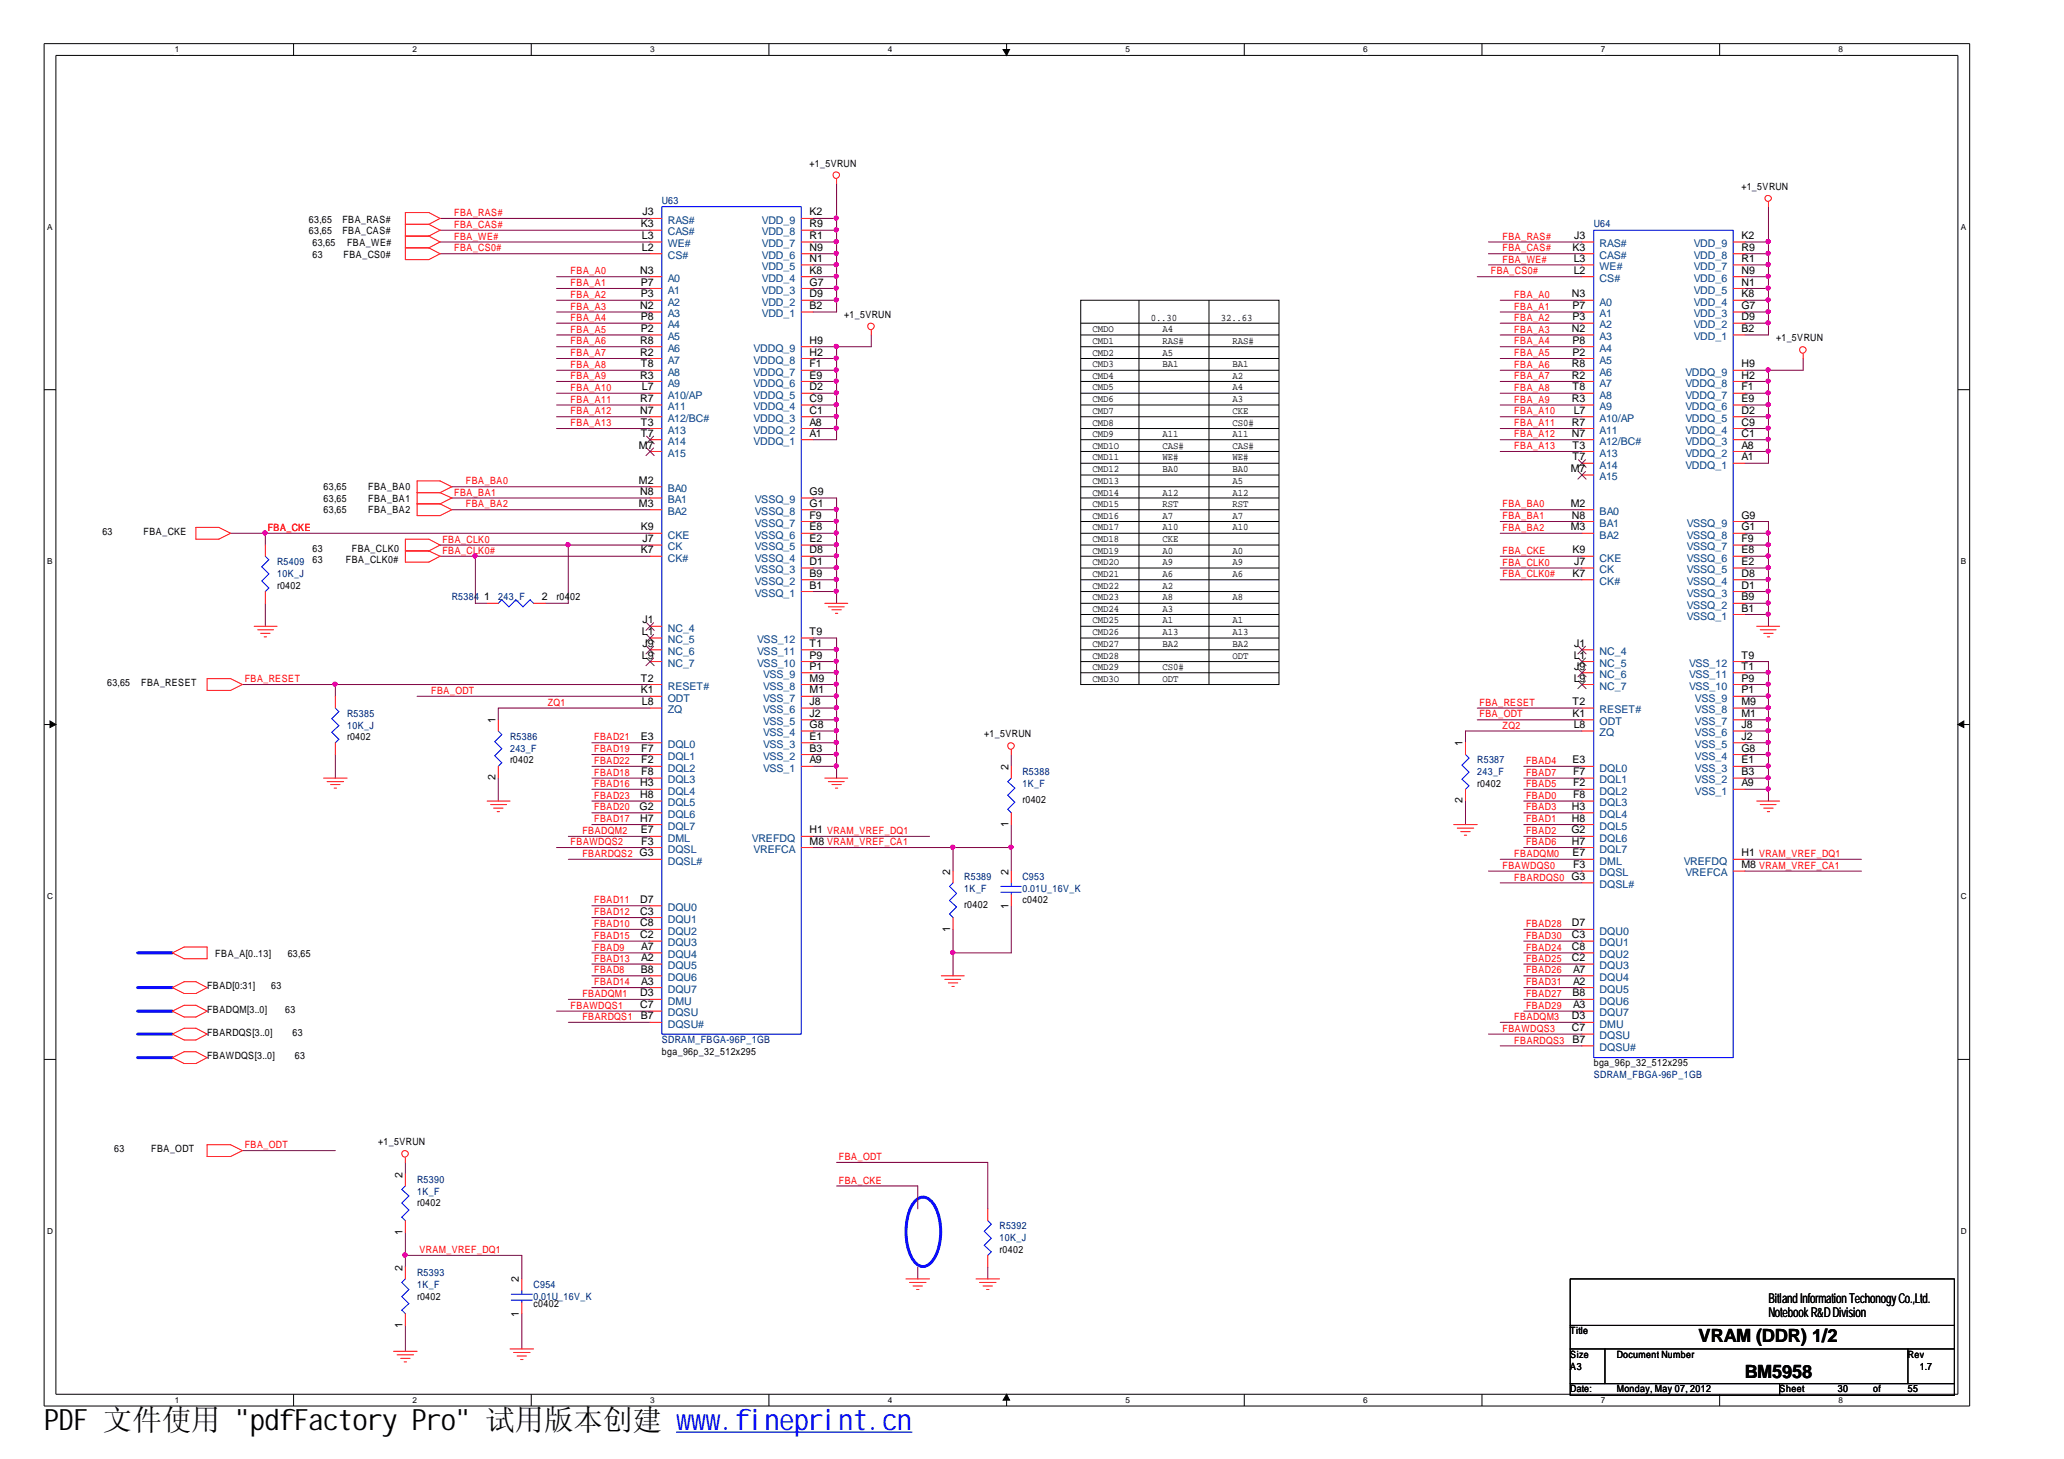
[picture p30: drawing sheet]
<svg xmlns="http://www.w3.org/2000/svg" width="297mm" height="210mm" viewBox="0 0 297 210" stroke-linecap="round" stroke-linejoin="round" font-family="sans-serif">
<defs><g id="words">
<text font-size="4.2" x="6.3" y="205.7">PDF 文件使用 &quot;pdfFactory Pro&quot; 试用版本创建 ww</text>
<text font-size="4.2" fill="#00f" x="99.5" y="205.7">w.fineprint.cn</text>
<g font-size="2.6">
<text x="244.4" y="193.1">VRAM (DDR) 1/2</text>
<text x="251.1" y="198.2">BM5958</text>
</g>
<g font-size="1.9">
<text x="254.5" y="187.5">BitlllandInformatiiionTechonogyCo.,Ltd.</text>
<text x="254.5" y="189.4">NotebookR&amp;DDivision</text>
<text x="254.5" y="187.5">BitandInformatonTechonogyCo.,Ltd.</text>
</g>
<g font-size="1.5">
<text x="92.2" y="32.7">K3</text>
<text x="92.4" y="34.4">L3</text>
<text x="92.5" y="31">J3</text>
<text x="116.5" y="34.4">R1</text>
<text x="116.5" y="32.7">R9</text>
<text x="116.5" y="31">K2</text>
<text x="226.6" y="34.4">J3</text>
<text x="250.6" y="34.4">K2</text>
<text x="92.1" y="39.4">N3</text>
<text x="92.2" y="41.1">P7</text>
<text x="92.4" y="36.1">L2</text>
<text x="116.5" y="41.1">G7</text>
<text x="116.5" y="39.4">K8</text>
<text x="116.5" y="37.7">N1</text>
<text x="116.5" y="36.1">N9</text>
<text x="226.3" y="36.1">K3</text>
<text x="226.5" y="39.4">L2</text>
<text x="226.5" y="37.7">L3</text>
<text x="250.6" y="41.1">N1</text>
<text x="250.6" y="39.4">N9</text>
<text x="250.6" y="37.7">R1</text>
<text x="250.6" y="36.1">R9</text>
<text x="92.1" y="44.5">N2</text>
<text x="92.2" y="42.8">P3</text>
<text x="92.2" y="46.1">P8</text>
<text x="92.2" y="47.8">P2</text>
<text x="116.5" y="44.5">B2</text>
<text x="116.5" y="42.8">D9</text>
<text x="226.2" y="42.8">N3</text>
<text x="226.2" y="47.8">N2</text>
<text x="226.3" y="44.5">P7</text>
<text x="226.3" y="46.1">P3</text>
<text x="250.6" y="47.8">B2</text>
<text x="250.6" y="46.1">D9</text>
<text x="250.6" y="44.5">G7</text>
<text x="250.6" y="42.8">K8</text>
<text x="92.1" y="49.5">R8</text>
<text x="92.1" y="51.2">R2</text>
<text x="92.2" y="52.8">T8</text>
<text x="116.5" y="52.8">F1</text>
<text x="116.5" y="51.2">H2</text>
<text x="116.5" y="49.5">H9</text>
<text x="226.2" y="52.8">R8</text>
<text x="226.3" y="49.5">P8</text>
<text x="226.3" y="51.2">P2</text>
<text x="250.6" y="52.8">H9</text>
<text x="92.1" y="54.5">R3</text>
<text x="92.1" y="57.8">R7</text>
<text x="92.1" y="59.5">N7</text>
<text x="92.4" y="56.1">L7</text>
<text x="116.5" y="59.5">C1</text>
<text x="116.5" y="57.8">C9</text>
<text x="116.5" y="56.1">D2</text>
<text x="116.5" y="54.5">E9</text>
<text x="226.2" y="54.5">R2</text>
<text x="226.2" y="57.8">R3</text>
<text x="226.3" y="56.1">T8</text>
<text x="226.5" y="59.5">L7</text>
<text x="250.6" y="59.5">D2</text>
<text x="250.6" y="57.8">E9</text>
<text x="250.6" y="56.1">F1</text>
<text x="250.6" y="54.5">H2</text>
<text x="91.9" y="64.5">M7</text>
<text x="92.2" y="61.2">T3</text>
<text x="92.2" y="62.8">T7</text>
<text x="116.5" y="62.8">A1</text>
<text x="116.5" y="61.2">A8</text>
<text x="226.2" y="61.2">R7</text>
<text x="226.2" y="62.8">N7</text>
<text x="226.3" y="64.5">T3</text>
<text x="250.6" y="64.5">A8</text>
<text x="250.6" y="62.8">C1</text>
<text x="250.6" y="61.2">C9</text>
<text x="91.9" y="69.6">M2</text>
<text x="92.1" y="71.2">N8</text>
<text x="116.5" y="71.2">G9</text>
<text x="226.1" y="67.9">M7</text>
<text x="226.3" y="66.2">T7</text>
<text x="250.6" y="66.2">A1</text>
<text x="91.9" y="72.9">M3</text>
<text x="92.2" y="76.3">K9</text>
<text x="92.5" y="78">J7</text>
<text x="116.5" y="78">E2</text>
<text x="116.5" y="76.3">E8</text>
<text x="116.5" y="74.6">F9</text>
<text x="116.5" y="72.9">G1</text>
<text x="226.1" y="72.9">M2</text>
<text x="226.1" y="76.3">M3</text>
<text x="226.2" y="74.6">N8</text>
<text x="250.6" y="78">F9</text>
<text x="250.6" y="76.3">G1</text>
<text x="250.6" y="74.6">G9</text>
<text x="92.2" y="79.6">K7</text>
<text x="116.5" y="83">B9</text>
<text x="116.5" y="81.3">D1</text>
<text x="116.5" y="79.6">D8</text>
<text x="226.3" y="83">K7</text>
<text x="226.3" y="79.6">K9</text>
<text x="226.6" y="81.3">J7</text>
<text x="250.6" y="83">D8</text>
<text x="250.6" y="81.3">E2</text>
<text x="250.6" y="79.6">E8</text>
<text x="69.7" y="86.4">1</text>
<text x="78" y="86.4">2</text>
<text x="92.5" y="89.7">J1</text>
<text x="116.5" y="84.7">B1</text>
<text x="250.6" y="88">B1</text>
<text x="250.6" y="86.4">B9</text>
<text x="250.6" y="84.7">D1</text>
<text x="92.4" y="91.4">L1</text>
<text x="92.4" y="94.8">L9</text>
<text x="92.5" y="93.1">J9</text>
<text x="116.5" y="94.8">P9</text>
<text x="116.5" y="93.1">T1</text>
<text x="116.5" y="91.4">T9</text>
<text x="226.5" y="94.8">L1</text>
<text x="226.6" y="93.1">J1</text>
<text x="250.6" y="94.8">T9</text>
<text x="92.2" y="99.8">K1</text>
<text x="92.2" y="98.1">T2</text>
<text x="92.4" y="101.4">L8</text>
<text x="116.5" y="101.4">J8</text>
<text x="116.5" y="99.8">M1</text>
<text x="116.5" y="98.1">M9</text>
<text x="116.5" y="96.4">P1</text>
<text x="226.3" y="101.4">T2</text>
<text x="226.5" y="98.1">L9</text>
<text x="226.6" y="96.4">J9</text>
<text x="250.6" y="98.1">P9</text>
<text x="250.6" y="96.4">T1</text>
<text x="250.6" y="101.4">M9</text>
<text x="250.6" y="99.8">P1</text>
<text x="71.3" y="104" transform="rotate(-90 71.3 104)">1</text>
<text x="92.2" y="106.4">E3</text>
<text x="116.5" y="106.4">E1</text>
<text x="116.5" y="104.7">G8</text>
<text x="116.5" y="103.1">J2</text>
<text x="210.5" y="107.4" transform="rotate(-90 210.5 107.4)">1</text>
<text x="226.3" y="103.1">K1</text>
<text x="226.5" y="104.7">L8</text>
<text x="250.6" y="106.4">J2</text>
<text x="250.6" y="104.7">J8</text>
<text x="250.6" y="103.1">M1</text>
<text x="71.3" y="112.3" transform="rotate(-90 71.3 112.3)">2</text>
<text x="92.1" y="113.1">H3</text>
<text x="92.3" y="108.1">F7</text>
<text x="92.3" y="109.8">F2</text>
<text x="92.3" y="111.5">F8</text>
<text x="116.5" y="109.8">A9</text>
<text x="116.5" y="108.1">B3</text>
<text x="145.1" y="110.8" transform="rotate(-90 145.1 110.8)">2</text>
<text x="226.3" y="109.8">E3</text>
<text x="226.4" y="111.5">F7</text>
<text x="226.4" y="113.1">F2</text>
<text x="250.6" y="113.1">A9</text>
<text x="250.6" y="111.5">B3</text>
<text x="250.6" y="109.8">E1</text>
<text x="250.6" y="108.1">G8</text>
<text x="92" y="116.5">G2</text>
<text x="92.1" y="114.8">H8</text>
<text x="92.1" y="118.2">H7</text>
<text x="92.2" y="119.9">E7</text>
<text x="116.5" y="119.9">H1 VRAM_VREF_DQ1</text>
<text x="145.1" y="119" transform="rotate(-90 145.1 119)">1</text>
<text x="210.5" y="115.6" transform="rotate(-90 210.5 115.6)">2</text>
<text x="226.1" y="119.9">G2</text>
<text x="226.2" y="116.5">H3</text>
<text x="226.2" y="118.2">H8</text>
<text x="226.4" y="114.8">F8</text>
<text x="92.3" y="121.5">F3</text>
<text x="116.5" y="121.5">M8 VRAM_VREF_CA1</text>
<text x="136.7" y="125.8" transform="rotate(-90 136.7 125.8)">2</text>
<text x="145.1" y="125.8" transform="rotate(-90 145.1 125.8)">2</text>
<text x="226.2" y="121.5">H7</text>
<text x="226.3" y="123.2">E7</text>
<text x="226.4" y="124.9">F3</text>
<text x="250.6" y="124.9">M8 VRAM_VREF_CA1</text>
<text x="250.6" y="123.2">H1 VRAM_VREF_DQ1</text>
<text x="92.1" y="129.9">D7</text>
<text x="92.1" y="131.6">C3</text>
<text x="145.1" y="130.7" transform="rotate(-90 145.1 130.7)">1</text>
<text x="92.1" y="133.3">C8</text>
<text x="92.1" y="135">C2</text>
<text x="92.3" y="136.7">A7</text>
<text x="136.7" y="134" transform="rotate(-90 136.7 134)">1</text>
<text x="226.2" y="133.3">D7</text>
<text x="226.2" y="135">C3</text>
<text x="226.2" y="136.7">C8</text>
<text x="92.1" y="143.4">D3</text>
<text x="92.2" y="140">B8</text>
<text x="92.3" y="138.3">A2</text>
<text x="92.3" y="141.7">A3</text>
<text x="226.2" y="138.3">C2</text>
<text x="226.3" y="143.4">B8</text>
<text x="226.4" y="140">A7</text>
<text x="226.4" y="141.7">A2</text>
<text x="92.1" y="145">C7</text>
<text x="92.2" y="146.7">B7</text>
<text x="226.2" y="148.4">C7</text>
<text x="226.2" y="146.7">D3</text>
<text x="226.4" y="145">A3</text>
<text x="226.3" y="150">B7</text>
<text x="57.9" y="169.4" transform="rotate(-90 57.9 169.4)">2</text>
<text x="57.9" y="177.6" transform="rotate(-90 57.9 177.6)">1</text>
<text x="57.9" y="182.8" transform="rotate(-90 57.9 182.8)">2</text>
<text x="74.7" y="184.5" transform="rotate(-90 74.7 184.5)">2</text>
<text x="57.9" y="191" transform="rotate(-90 57.9 191)">1</text>
<text x="74.7" y="189.4" transform="rotate(-90 74.7 189.4)">1</text>
</g>
<g font-size="1.5" fill="#004080">
<text x="96.1" y="33.9">CAS#</text>
<text x="96.1" y="32.2">RAS#</text>
<text x="96.1" y="35.6">WE#</text>
<text x="109.6" y="35.6">VDD_7</text>
<text x="109.6" y="33.9">VDD_8</text>
<text x="109.6" y="32.2">VDD_9</text>
<text x="230.2" y="35.6">RAS#</text>
<text x="243.8" y="35.6">VDD_9</text>
<text x="96.1" y="40.6">A0</text>
<text x="96.1" y="37.3">CS#</text>
<text x="109.6" y="40.6">VDD_4</text>
<text x="109.6" y="38.9">VDD_5</text>
<text x="109.6" y="37.3">VDD_6</text>
<text x="230.2" y="40.6">CS#</text>
<text x="230.2" y="37.3">CAS#</text>
<text x="230.2" y="38.9">WE#</text>
<text x="243.8" y="40.6">VDD_6</text>
<text x="243.8" y="38.9">VDD_7</text>
<text x="243.8" y="37.3">VDD_8</text>
<text x="96.1" y="42.3">A1</text>
<text x="96.1" y="44">A2</text>
<text x="96.1" y="45.6">A3</text>
<text x="96.1" y="47.3">A4</text>
<text x="109.6" y="45.6">VDD_1</text>
<text x="109.6" y="44">VDD_2</text>
<text x="109.6" y="42.3">VDD_3</text>
<text x="230.2" y="44">A0</text>
<text x="230.2" y="45.6">A1</text>
<text x="230.2" y="47.3">A2</text>
<text x="243.8" y="47.3">VDD_2</text>
<text x="243.8" y="45.6">VDD_3</text>
<text x="243.8" y="44">VDD_4</text>
<text x="243.8" y="42.3">VDD_5</text>
<text x="96.1" y="49">A5</text>
<text x="96.1" y="50.6">A6</text>
<text x="96.1" y="52.3">A7</text>
<text x="108.5" y="52.3">VDDQ_8</text>
<text x="108.5" y="50.6">VDDQ_9</text>
<text x="230.2" y="49">A3</text>
<text x="230.2" y="50.6">A4</text>
<text x="230.2" y="52.3">A5</text>
<text x="243.8" y="49">VDD_1</text>
<text x="96.1" y="54">A8</text>
<text x="96.1" y="55.6">A9</text>
<text x="96.1" y="57.3">A10/AP</text>
<text x="96.1" y="59">A11</text>
<text x="108.5" y="59">VDDQ_4</text>
<text x="108.5" y="57.3">VDDQ_5</text>
<text x="108.5" y="55.6">VDDQ_6</text>
<text x="108.5" y="54">VDDQ_7</text>
<text x="230.2" y="54">A6</text>
<text x="230.2" y="55.6">A7</text>
<text x="230.2" y="57.3">A8</text>
<text x="230.2" y="59">A9</text>
<text x="242.6" y="59">VDDQ_6</text>
<text x="242.6" y="57.3">VDDQ_7</text>
<text x="242.6" y="55.6">VDDQ_8</text>
<text x="242.6" y="54">VDDQ_9</text>
<text x="96.1" y="60.7">A12/BC#</text>
<text x="96.1" y="62.4">A13</text>
<text x="96.1" y="64">A14</text>
<text x="96.1" y="65.7">A15</text>
<text x="108.5" y="64">VDDQ_1</text>
<text x="108.5" y="62.4">VDDQ_2</text>
<text x="108.5" y="60.7">VDDQ_3</text>
<text x="230.2" y="60.7">A10/AP</text>
<text x="230.2" y="62.4">A11</text>
<text x="230.2" y="64">A12/BC#</text>
<text x="230.2" y="65.7">A13</text>
<text x="242.6" y="65.7">VDDQ_2</text>
<text x="242.6" y="64">VDDQ_3</text>
<text x="242.6" y="62.4">VDDQ_4</text>
<text x="242.6" y="60.7">VDDQ_5</text>
<text x="96.1" y="70.8">BA0</text>
<text x="230.2" y="67.4">A14</text>
<text x="230.2" y="69.1">A15</text>
<text x="242.6" y="67.4">VDDQ_1</text>
<text x="96.1" y="72.4">BA1</text>
<text x="96.1" y="74.1">BA2</text>
<text x="96.1" y="77.5">CKE</text>
<text x="108.6" y="77.5">VSSQ_6</text>
<text x="108.6" y="75.8">VSSQ_7</text>
<text x="108.6" y="74.1">VSSQ_8</text>
<text x="108.6" y="72.4">VSSQ_9</text>
<text x="230.2" y="74.1">BA0</text>
<text x="230.2" y="75.8">BA1</text>
<text x="230.2" y="77.5">BA2</text>
<text x="242.7" y="77.5">VSSQ_8</text>
<text x="242.7" y="75.8">VSSQ_9</text>
<text x="96.1" y="79.2">CK</text>
<text x="96.1" y="80.8">CK#</text>
<text x="108.6" y="82.5">VSSQ_3</text>
<text x="108.6" y="80.8">VSSQ_4</text>
<text x="108.6" y="79.2">VSSQ_5</text>
<text x="230.2" y="82.5">CK</text>
<text x="230.2" y="80.8">CKE</text>
<text x="242.7" y="82.5">VSSQ_5</text>
<text x="242.7" y="80.8">VSSQ_6</text>
<text x="242.7" y="79.2">VSSQ_7</text>
<text x="108.6" y="85.9">VSSQ_1</text>
<text x="108.6" y="84.2">VSSQ_2</text>
<text x="230.2" y="84.2">CK#</text>
<text x="242.7" y="89.2">VSSQ_1</text>
<text x="242.7" y="87.6">VSSQ_2</text>
<text x="242.7" y="85.9">VSSQ_3</text>
<text x="242.7" y="84.2">VSSQ_4</text>
<text x="96.1" y="90.9">NC_4</text>
<text x="96.1" y="92.6">NC_5</text>
<text x="96.1" y="94.2">NC_6</text>
<text x="96.1" y="95.9">NC_7</text>
<text x="109" y="95.9">VSS_10</text>
<text x="109" y="94.2">VSS_11</text>
<text x="109" y="92.6">VSS_12</text>
<text x="230.2" y="94.2">NC_4</text>
<text x="230.2" y="95.9">NC_5</text>
<text x="243.1" y="95.9">VSS_12</text>
<text x="96.1" y="100.9">ODT</text>
<text x="96.1" y="99.2">RESET#</text>
<text x="109.8" y="100.9">VSS_7</text>
<text x="109.8" y="99.2">VSS_8</text>
<text x="109.8" y="97.6">VSS_9</text>
<text x="230.2" y="97.6">NC_6</text>
<text x="230.2" y="99.2">NC_7</text>
<text x="243.1" y="99.2">VSS_10</text>
<text x="243.1" y="97.6">VSS_11</text>
<text x="243.9" y="100.9">VSS_9</text>
<text x="96.1" y="107.6">DQL0</text>
<text x="96.1" y="102.6">ZQ</text>
<text x="109.8" y="107.6">VSS_3</text>
<text x="109.8" y="105.9">VSS_4</text>
<text x="109.8" y="104.3">VSS_5</text>
<text x="109.8" y="102.6">VSS_6</text>
<text x="230.2" y="104.3">ODT</text>
<text x="230.2" y="102.6">RESET#</text>
<text x="230.2" y="105.9">ZQ</text>
<text x="243.9" y="107.6">VSS_5</text>
<text x="243.9" y="105.9">VSS_6</text>
<text x="243.9" y="104.3">VSS_7</text>
<text x="243.9" y="102.6">VSS_8</text>
<text x="96.1" y="109.3">DQL1</text>
<text x="96.1" y="111">DQL2</text>
<text x="96.1" y="112.7">DQL3</text>
<text x="109.8" y="111">VSS_1</text>
<text x="109.8" y="109.3">VSS_2</text>
<text x="230.2" y="111">DQL0</text>
<text x="230.2" y="112.7">DQL1</text>
<text x="243.9" y="112.7">VSS_2</text>
<text x="243.9" y="111">VSS_3</text>
<text x="243.9" y="109.3">VSS_4</text>
<text x="96.1" y="114.3">DQL4</text>
<text x="96.1" y="116">DQL5</text>
<text x="96.1" y="117.7">DQL6</text>
<text x="96.1" y="119.4">DQL7</text>
<text x="230.2" y="114.3">DQL2</text>
<text x="230.2" y="116">DQL3</text>
<text x="230.2" y="117.7">DQL4</text>
<text x="230.2" y="119.4">DQL5</text>
<text x="243.9" y="114.3">VSS_1</text>
<text x="96.1" y="122.7">DQSL</text>
<text x="96.1" y="124.4">DQSL#</text>
<text x="96.1" y="121.1">DML</text>
<text x="108.2" y="121.1">VREFDQ</text>
<text x="108.5" y="122.7">VREFCA</text>
<text x="230.2" y="121.1">DQL6</text>
<text x="230.2" y="122.7">DQL7</text>
<text x="230.2" y="124.4">DML</text>
<text x="242.3" y="124.4">VREFDQ</text>
<text x="96.1" y="131.1">DQU0</text>
<text x="230.2" y="126.1">DQSL</text>
<text x="230.2" y="127.8">DQSL#</text>
<text x="242.6" y="126.1">VREFCA</text>
<text x="96.1" y="132.8">DQU1</text>
<text x="96.1" y="134.5">DQU2</text>
<text x="96.1" y="136.2">DQU3</text>
<text x="96.1" y="137.9">DQU4</text>
<text x="230.2" y="134.5">DQU0</text>
<text x="230.2" y="136.2">DQU1</text>
<text x="230.2" y="137.9">DQU2</text>
<text x="96.1" y="139.5">DQU5</text>
<text x="96.1" y="141.2">DQU6</text>
<text x="96.1" y="142.8">DQU7</text>
<text x="230.2" y="139.5">DQU3</text>
<text x="230.2" y="141.2">DQU4</text>
<text x="230.2" y="142.8">DQU5</text>
<text x="96.1" y="146.2">DQSU</text>
<text x="96.1" y="147.8">DQSU#</text>
<text x="96.1" y="144.5">DMU</text>
<text x="230.2" y="144.5">DQU6</text>
<text x="230.2" y="146.2">DQU7</text>
<text x="230.2" y="149.5">DQSU</text>
<text x="230.2" y="147.8">DMU</text>
<text x="230.2" y="151.2">DQSU#</text>
</g>
<g font-size="1.4">
<text x="116.5" y="24">+1_5VRUN</text>
<text x="250.6" y="27.4">+1_5VRUN</text>
<text x="44.4" y="33.7">63,65</text>
<text x="44.4" y="32">63,65</text>
<text x="45" y="35.4">63,65</text>
<text x="49.3" y="33.7">FBA_CAS#</text>
<text x="49.3" y="32">FBA_RAS#</text>
<text x="50" y="35.4">FBA_WE#</text>
<text x="45" y="37.1">63</text>
<text x="49.4" y="37.1">FBA_CS0#</text>
<text x="121.5" y="45.8">+1_5VRUN</text>
<text x="157.2" y="47.8">CMDO</text>
<text x="165.6" y="46.2">0..30</text>
<text x="167.3" y="47.8">A4</text>
<text x="175.7" y="46.2">32..63</text>
<text x="157.2" y="49.5">CMD1</text>
<text x="157.2" y="51.2">CMD2</text>
<text x="157.2" y="52.8">CMD3</text>
<text x="167.3" y="49.5">RAS#</text>
<text x="167.3" y="51.2">A5</text>
<text x="167.3" y="52.8">BA1</text>
<text x="177.4" y="49.5">RAS#</text>
<text x="177.4" y="52.8">BA1</text>
<text x="255.6" y="49.1">+1_5VRUN</text>
<text x="157.2" y="54.5">CMD4</text>
<text x="157.2" y="56.1">CMD5</text>
<text x="157.2" y="57.8">CMD6</text>
<text x="157.2" y="59.5">CMD7</text>
<text x="177.4" y="56.1">A4</text>
<text x="177.4" y="57.8">A3</text>
<text x="177.4" y="59.5">CKE</text>
<text x="177.4" y="54.5">A2</text>
<text x="157.2" y="61.2">CMD8</text>
<text x="157.2" y="62.9">CMD9</text>
<text x="157.2" y="64.5">CMD1O</text>
<text x="167.3" y="62.9">A11</text>
<text x="167.3" y="64.5">CAS#</text>
<text x="177.4" y="61.2">CS0#</text>
<text x="177.4" y="62.9">A11</text>
<text x="177.4" y="64.5">CAS#</text>
<text x="46.6" y="70.5">63,65</text>
<text x="53" y="70.5">FBA_BA0</text>
<text x="157.2" y="66.2">CMD11</text>
<text x="157.2" y="67.9">CMD12</text>
<text x="157.2" y="69.6">CMD13</text>
<text x="157.2" y="71.3">CMD14</text>
<text x="167.3" y="66.2">WE#</text>
<text x="167.3" y="67.9">BA0</text>
<text x="167.3" y="71.3">A12</text>
<text x="177.4" y="66.2">WE#</text>
<text x="177.4" y="67.9">BA0</text>
<text x="177.4" y="69.6">A5</text>
<text x="177.4" y="71.3">A12</text>
<text x="14.7" y="77">63</text>
<text x="20.7" y="77">FBA_CKE</text>
<text x="46.6" y="72.2">63,65</text>
<text x="46.6" y="73.8">63,65</text>
<text x="53" y="72.2">FBA_BA1</text>
<text x="53" y="73.8">FBA_BA2</text>
<text x="157.2" y="72.9">CMD15</text>
<text x="157.2" y="74.6">CMD16</text>
<text x="157.2" y="76.3">CMD17</text>
<text x="157.2" y="78">CMD18</text>
<text x="167.3" y="74.6">A7</text>
<text x="167.3" y="76.3">A10</text>
<text x="167.3" y="78">CKE</text>
<text x="167.3" y="72.9">RST</text>
<text x="177.4" y="72.9">RST</text>
<text x="177.4" y="74.6">A7</text>
<text x="177.4" y="76.3">A10</text>
<text x="45" y="81">63</text>
<text x="45" y="79.3">63</text>
<text x="49.8" y="81">FBA_CLK0#</text>
<text x="50.6" y="79.3">FBA_CLK0</text>
<text x="157.2" y="79.7">CMD19</text>
<text x="157.2" y="81.3">CMD2O</text>
<text x="157.2" y="83">CMD21</text>
<text x="167.3" y="81.3">A9</text>
<text x="167.3" y="83">A6</text>
<text x="167.3" y="79.7">A0</text>
<text x="177.4" y="79.7">A0</text>
<text x="177.4" y="81.3">A9</text>
<text x="177.4" y="83">A6</text>
<text x="39.9" y="84.7">r0402</text>
<text x="80.1" y="86.4">r0402</text>
<text x="157.2" y="84.7">CMD22</text>
<text x="157.2" y="86.4">CMD23</text>
<text x="157.2" y="88.1">CMD24</text>
<text x="157.2" y="89.7">CMD25</text>
<text x="167.3" y="84.7">A2</text>
<text x="167.3" y="88.1">A3</text>
<text x="167.3" y="86.4">A8</text>
<text x="167.3" y="89.7">A1</text>
<text x="177.4" y="86.4">A8</text>
<text x="177.4" y="89.7">A1</text>
<text x="157.2" y="91.4">CMD26</text>
<text x="157.2" y="93.1">CMD27</text>
<text x="157.2" y="94.8">CMD28</text>
<text x="167.3" y="93.1">BA2</text>
<text x="167.3" y="91.4">A13</text>
<text x="177.4" y="93.1">BA2</text>
<text x="177.4" y="94.8">ODT</text>
<text x="177.4" y="91.4">A13</text>
<text x="15.4" y="98.7">63,65</text>
<text x="20.3" y="98.7">FBA_RESET</text>
<text x="157.2" y="96.4">CMD29</text>
<text x="157.2" y="98.1">CMD3O</text>
<text x="167.3" y="96.4">CS0#</text>
<text x="167.3" y="98.1">ODT</text>
<text x="50" y="106.4">r0402</text>
<text x="141.6" y="106.1">+1_5VRUN</text>
<text x="73.4" y="109.8">r0402</text>
<text x="212.6" y="113.2">r0402</text>
<text x="147.2" y="115.5">r0402</text>
<text x="138.8" y="130.7">r0402</text>
<text x="147.2" y="130">c0402</text>
<text x="31" y="137.7">FBA_A[0..13]</text>
<text x="41.4" y="137.7">63,65</text>
<text x="29.8" y="142.3">FBAD[0:31]</text>
<text x="39" y="142.3">63</text>
<text x="29.8" y="145.7">FBADQM[3..0]</text>
<text x="29.8" y="149">FBARDQS[3..0]</text>
<text x="41.1" y="145.7">63</text>
<text x="42.1" y="149">63</text>
<text x="29.8" y="152.4">FBAWDQS[3..0]</text>
<text x="42.4" y="152.4">63</text>
<text x="95.2" y="151.7">bga_96p_32_512x295</text>
<text x="229.4" y="153.4">bga_96p_32_512x295</text>
<text x="16.4" y="165.8">63</text>
<text x="21.8" y="165.8">FBA_ODT</text>
<text x="54.4" y="164.8">+1_5VRUN</text>
<text x="60" y="173.5">r0402</text>
<text x="143.8" y="180.3">r0402</text>
<text x="60" y="187">r0402</text>
<text x="76.8" y="188">c0402</text>
<text x="226" y="192">Title</text>
<text x="226" y="195.3">Size</text>
<text x="226" y="197">A3</text>
<text x="232.7" y="195.3">Document Number</text>
<text x="274.6" y="195.3">Rev</text>
<text x="276.3" y="197">1.7</text>
<text x="226" y="200.3">Date:</text>
<text x="232.7" y="200.3">Monday, May 07, 2012</text>
<text x="256.1" y="200.3">Sheet</text>
<text x="264.5" y="200.3">30</text>
<text x="269.6" y="200.3">of</text>
<text x="274.6" y="200.3">55</text>
</g>
<g font-size="1.4" fill="#000080">
<text x="95.2" y="29.4">U63</text>
<text x="229.4" y="32.7">U64</text>
<text x="39.9" y="81.3">R5409</text>
<text x="39.9" y="83">10K_J</text>
<text x="65" y="86.4">R5384</text>
<text x="71.7" y="86.4">243_F</text>
<text x="50" y="103.1">R5385</text>
<text x="50" y="104.8">10K_J</text>
<text x="73.4" y="106.4">R5386</text>
<text x="73.4" y="108.1">243_F</text>
<text x="147.2" y="111.5">R5388</text>
<text x="147.2" y="113.2">1K_F</text>
<text x="212.6" y="109.8">R5387</text>
<text x="212.6" y="111.5">243_F</text>
<text x="138.8" y="126.6">R5389</text>
<text x="138.8" y="128.3">1K_F</text>
<text x="147.2" y="126.6">C953</text>
<text x="147.2" y="128.3">0.01U_16V_K</text>
<text x="95.2" y="150">SDRAM_FBGA-96P_1GB</text>
<text x="229.4" y="155.1">SDRAM_FBGA-96P_1GB</text>
<text x="60" y="170.2">R5390</text>
<text x="60" y="171.9">1K_F</text>
<text x="143.8" y="176.9">R5392</text>
<text x="143.8" y="178.6">10K_J</text>
<text x="60" y="183.6">R5393</text>
<text x="60" y="185.3">1K_F</text>
<text x="76.8" y="185.3">C954</text>
<text x="76.8" y="187">0.01U_16V_K</text>
</g>
<g font-size="1.4" fill="#f00">
<text x="65.4" y="31.1">FBA_RAS#</text>
<text x="65.4" y="32.8">FBA_CAS#</text>
<text x="65.4" y="34.5">FBA_WE#</text>
<text x="216.2" y="34.5">FBA_RAS#</text>
<text x="65.4" y="36.2">FBA_CS0#</text>
<text x="82.1" y="39.5">FBA_A0</text>
<text x="82.1" y="41.2">FBA_A1</text>
<text x="214.5" y="39.5">FBA_CS0#</text>
<text x="216.2" y="36.2">FBA_CAS#</text>
<text x="216.2" y="37.8">FBA_WE#</text>
<text x="82.1" y="42.9">FBA_A2</text>
<text x="82.1" y="44.5">FBA_A3</text>
<text x="82.1" y="46.2">FBA_A4</text>
<text x="82.1" y="47.9">FBA_A5</text>
<text x="217.9" y="42.9">FBA_A0</text>
<text x="217.9" y="47.9">FBA_A3</text>
<text x="217.9" y="44.5">FBA_A1</text>
<text x="217.9" y="46.2">FBA_A2</text>
<text x="82.1" y="49.5">FBA_A6</text>
<text x="82.1" y="51.2">FBA_A7</text>
<text x="82.1" y="52.9">FBA_A8</text>
<text x="217.9" y="51.2">FBA_A5</text>
<text x="217.9" y="52.9">FBA_A6</text>
<text x="217.9" y="49.5">FBA_A4</text>
<text x="82.1" y="54.5">FBA_A9</text>
<text x="82.1" y="56.2">FBA_A10</text>
<text x="82.1" y="57.9">FBA_A11</text>
<text x="82.1" y="59.6">FBA_A12</text>
<text x="217.9" y="59.6">FBA_A10</text>
<text x="217.9" y="56.2">FBA_A8</text>
<text x="217.9" y="57.9">FBA_A9</text>
<text x="217.9" y="54.5">FBA_A7</text>
<text x="82.1" y="61.3">FBA_A13</text>
<text x="217.9" y="64.6">FBA_A13</text>
<text x="217.9" y="62.9">FBA_A12</text>
<text x="217.9" y="61.3">FBA_A11</text>
<text x="65.4" y="71.3">FBA_BA1</text>
<text x="67.1" y="69.7">FBA_BA0</text>
<text x="38.5" y="76.4">FBA_CKE</text>
<text x="67.1" y="73">FBA_BA2</text>
<text x="216.2" y="74.7">FBA_BA1</text>
<text x="216.2" y="73">FBA_BA0</text>
<text x="216.2" y="76.4">FBA_BA2</text>
<text x="63.7" y="78.1">FBA_CLK0</text>
<text x="63.7" y="79.7">FBA_CLK0#</text>
<text x="216.2" y="83.1">FBA_CLK0#</text>
<text x="216.2" y="81.4">FBA_CLK0</text>
<text x="216.2" y="79.7">FBA_CKE</text>
<text x="35.2" y="98.1">FBA_RESET</text>
<text x="62.1" y="99.8">FBA_ODT</text>
<text x="78.8" y="101.5">ZQ1</text>
<text x="212.9" y="101.5">FBA_RESET</text>
<text x="85.5" y="106.5">FBAD21</text>
<text x="212.9" y="103.2">FBA_ODT</text>
<text x="216.2" y="104.8">ZQ2</text>
<text x="85.5" y="111.6">FBAD18</text>
<text x="85.5" y="108.2">FBAD19</text>
<text x="85.5" y="109.9">FBAD22</text>
<text x="85.5" y="113.2">FBAD16</text>
<text x="219.6" y="109.9">FBAD4</text>
<text x="219.6" y="111.6">FBAD7</text>
<text x="219.6" y="113.2">FBAD5</text>
<text x="83.8" y="120">FBADQM2</text>
<text x="85.5" y="116.6">FBAD20</text>
<text x="85.5" y="114.9">FBAD23</text>
<text x="85.5" y="118.3">FBAD17</text>
<text x="219.6" y="114.9">FBAD0</text>
<text x="219.6" y="120">FBAD2</text>
<text x="219.6" y="116.6">FBAD3</text>
<text x="219.6" y="118.3">FBAD1</text>
<text x="82.1" y="121.6">FBAWDQS2</text>
<text x="83.8" y="123.3">FBARDQS2 G3</text>
<text x="216.2" y="125">FBAWDQS0</text>
<text x="217.9" y="123.3">FBADQM0</text>
<text x="219.6" y="121.6">FBAD6</text>
<text x="85.5" y="131.7">FBAD12</text>
<text x="85.5" y="130">FBAD11</text>
<text x="217.9" y="126.7">FBARDQS0 G3</text>
<text x="85.5" y="133.4">FBAD10</text>
<text x="85.5" y="136.8">FBAD9</text>
<text x="85.5" y="135.1">FBAD15</text>
<text x="219.6" y="135.1">FBAD30</text>
<text x="219.6" y="136.8">FBAD24</text>
<text x="219.6" y="133.4">FBAD28</text>
<text x="83.8" y="143.4">FBADQM1</text>
<text x="85.5" y="138.4">FBAD13</text>
<text x="85.5" y="140.1">FBAD8</text>
<text x="85.5" y="141.7">FBAD14</text>
<text x="219.6" y="138.4">FBAD25</text>
<text x="219.6" y="143.4">FBAD27</text>
<text x="219.6" y="141.7">FBAD31</text>
<text x="219.6" y="140.1">FBAD26</text>
<text x="82.1" y="145.1">FBAWDQS1</text>
<text x="83.8" y="146.7">FBARDQS1</text>
<text x="216.2" y="148.4">FBAWDQS3</text>
<text x="217.9" y="146.7">FBADQM3</text>
<text x="219.6" y="145.1">FBAD29</text>
<text x="217.9" y="150.1">FBARDQS3</text>
<text x="35.2" y="165.2">FBA_ODT</text>
<text x="120.7" y="166.9">FBA_ODT</text>
<text x="120.7" y="170.3">FBA_CKE</text>
<text x="60.4" y="180.3">VRAM_VREF_DQ1</text>
</g>
<g font-size="1.2">
<text x="25.1" y="7.5">1</text>
<text x="59.4" y="7.5">2</text>
<text x="93.6" y="7.5">3</text>
<text x="127.8" y="7.5">4</text>
<text x="162" y="7.5">5</text>
<text x="196.2" y="7.5">6</text>
<text x="230.4" y="7.5">7</text>
<text x="264.6" y="7.5">8</text>
<text x="6.8" y="33.1">A</text>
<text x="282.2" y="33.1">A</text>
<text x="6.8" y="81.2">B</text>
<text x="282.2" y="81.2">B</text>
<text x="6.8" y="129.4">C</text>
<text x="282.2" y="129.4">C</text>
<text x="6.8" y="177.6">D</text>
<text x="282.2" y="177.6">D</text>
<text x="25.1" y="201.9">1</text>
<text x="59.4" y="201.9">2</text>
<text x="93.6" y="201.9">3</text>
<text x="127.8" y="201.9">4</text>
<text x="162" y="201.9">5</text>
<text x="196.2" y="201.9">6</text>
<text x="230.4" y="201.9">7</text>
<text x="264.6" y="201.9">8</text>
</g>
</g></defs>
<path d="M6.3 6.3h277.2v196h-277.2zM8 8h273.8v192.6h-273.8z" fill="none" stroke="#000" stroke-width=".14"/>
<g fill="#fff">
<path d="M25.1 6.4h.6v1.4h-.6z"/>
<path d="M25.1 200.8h.6v1.3h-.6z"/>
</g>
<path d="M42.2 6.3v1.7M42.2 200.6v1.7" fill="none" stroke="#000" stroke-width=".14"/>
<g fill="#fff">
<path d="M59.4 6.4h.5v1.4h-.5z"/>
<path d="M59.4 200.8h.5v1.3h-.5z"/>
</g>
<path d="M76.5 6.3v1.7M76.5 200.6v1.7" fill="none" stroke="#000" stroke-width=".14"/>
<g fill="#fff">
<path d="M93.6 6.4h.5v1.4h-.5z"/>
<path d="M93.6 200.8h.5v1.3h-.5z"/>
</g>
<path d="M110.7 6.3v1.7M110.7 200.6v1.7" fill="none" stroke="#000" stroke-width=".14"/>
<g fill="#fff">
<path d="M127.8 6.4h.6v1.4h-.6z"/>
<path d="M127.8 200.8h.6v1.3h-.6z"/>
</g>
<path d="M144.9 6.3v1.7M144.9 200.6v1.7" fill="none" stroke="#000" stroke-width=".14"/>
<g fill="#000" stroke="#000" stroke-width=".14">
<path d="M144.4 7.1h.9l-.4 .9z" fill-rule="evenodd"/>
<path d="M144.9 200.6l.4 .8h-.9z" fill-rule="evenodd"/>
</g>
<g fill="#fff">
<path d="M162 6.4h.6v1.4h-.6z"/>
<path d="M162 200.8h.6v1.3h-.6z"/>
</g>
<path d="M179.1 6.3v1.7M179.1 200.6v1.7" fill="none" stroke="#000" stroke-width=".14"/>
<g fill="#fff">
<path d="M196.2 6.4h.6v1.4h-.6z"/>
<path d="M196.2 200.8h.6v1.3h-.6z"/>
</g>
<path d="M213.3 6.3v1.7M213.3 200.6v1.7" fill="none" stroke="#000" stroke-width=".14"/>
<g fill="#fff">
<path d="M230.4 6.4h.6v1.4h-.6z"/>
<path d="M230.4 200.8h.6v1.3h-.6z"/>
</g>
<path d="M247.5 6.3v1.7M247.5 200.6v1.7" fill="none" stroke="#000" stroke-width=".14"/>
<g fill="#fff">
<path d="M264.6 6.4h.6v1.4h-.6z"/>
<path d="M264.6 200.8h.6v1.3h-.6z"/>
<path d="M6.8 32h.7v1.4h-.7z"/>
<path d="M282.2 32h.8v1.4h-.8z"/>
<path d="M6.8 80.1h.7v1.4h-.7z"/>
<path d="M282.2 80.1h.8v1.4h-.8z"/>
</g>
<path d="M6.3 56.1h1.7M281.8 56.1h1.7" fill="none" stroke="#000" stroke-width=".14"/>
<g fill="#fff">
<path d="M6.8 128.3h.7v1.3h-.7z"/>
<path d="M282.2 128.3h.8v1.3h-.8z"/>
</g>
<path d="M6.3 104.2h1.7M281.8 104.2h1.7" fill="none" stroke="#000" stroke-width=".14"/>
<g fill="#000" stroke="#000" stroke-width=".14">
<path d="M7.2 103.7l.8 .5-.8 .5z" fill-rule="evenodd"/>
<path d="M281.8 104.2l.8-.5v1z" fill-rule="evenodd"/>
</g>
<g fill="#fff">
<path d="M6.8 176.5h.7v1.3h-.7z"/>
<path d="M282.2 176.5h.8v1.3h-.8z"/>
</g>
<g fill="none" stroke="#000" stroke-width=".14">
<path d="M155.5 43.2h28.6v55.3h-28.6zM155.5 53.3h28.6M155.5 51.6h28.6M155.5 49.9h28.6M155.5 48.2h28.6M155.5 46.5h28.6M155.5 60h28.6M155.5 58.3h28.6M155.5 56.6h28.6M155.5 54.9h28.6M163.9 43.2v55.3M174 43.2v55.3"/>
<path d="M155.5 78.4h28.6M155.5 76.7h28.6M155.5 75h28.6M155.5 73.3h28.6M155.5 71.6h28.6M155.5 70h28.6M155.5 68.3h28.6M155.5 66.6h28.6M155.5 65h28.6M155.5 63.3h28.6M155.5 61.7h28.6M155.5 83.4h28.6"/>
<path d="M155.5 81.7h28.6M155.5 80h28.6M155.5 96.8h28.6M155.5 95.2h28.6M155.5 93.5h28.6M155.5 91.8h28.6M155.5 90.1h28.6M155.5 88.4h28.6M155.5 86.8h28.6M155.5 85.1h28.6M6.3 152.4h1.7M281.8 152.4h1.7"/>
<path d="M226 184h55.3v16.8h-55.3zM226 190.7h55.3M226 194.1h55.3M226 199.1h55.3M231 194.1v5M256.1 199.1v1.7M274.6 194.1v5"/>
</g>
<path d="M19.8 137.1h5M19.8 152.2h5M19.8 145.5h5M19.8 148.8h5M19.8 142.1h5M131.9 172.6a1.5 1.5 0 0 1 2.3 .5 8.1 8.1 0 0 1 0 8.3 1.54 1.54 0 0 1-1.3 .8 1.54 1.54 0 0 1-1.4-.8 8.5 8.5 0 0 1 0-8.3z" fill="none" stroke="#00f" stroke-width=".42"/>
<g fill="none" stroke="#800040" stroke-width=".14">
<path d="M63.3 31.4h30.3M63.3 33.1h30.3M63.3 34.8h30.3M63.3 36.5h30.3M80.1 39.8h13.5M117 31.4h3.4M117 33.1h3.4M117 34.8h3.4M117 36.5h3.4M117 38.1h3.4M117 39.8h3.4M120.4 26.4v18.5h-3.4"/>
<path d="M212.6 39.8h15.1M214.2 34.8h13.5M214.2 36.5h13.5M214.2 38.1h13.5M251.1 34.8h3.4M251.1 36.5h3.4M251.1 38.1h3.4M251.1 39.8h3.4M254.5 29.7v18.5h-3.4M80.1 60h13.5M80.1 58.3h13.5M80.1 56.6h13.5"/>
<path d="M80.1 54.9h13.5M80.1 53.3h13.5M80.1 51.6h13.5M80.1 49.9h13.5M80.1 44.9h13.5M80.1 43.2h13.5M80.1 41.5h13.5M80.1 46.5h13.5M80.1 48.2h13.5M117 60h3.4M117 58.3h3.4M117 56.6h3.4"/>
<path d="M117 54.9h3.4M117 53.3h3.4M117 51.6h3.4M117 43.2h3.4M117 41.5h3.4M120.4 49.9v13.4h-3.4M125.4 48.2v1.7h-8.4M215.9 60h11.8M215.9 58.3h11.8M215.9 56.6h11.8M215.9 54.9h11.8M215.9 53.3h11.8"/>
<path d="M215.9 51.6h11.8M215.9 49.9h11.8M215.9 44.9h11.8M215.9 43.2h11.8M215.9 46.5h11.8M215.9 48.2h11.8M251.1 60h3.4M251.1 58.3h3.4M251.1 56.6h3.4M251.1 54.9h3.4M251.1 44.9h3.4M251.1 43.2h3.4"/>
<path d="M251.1 41.5h3.4M251.1 46.5h3.4M254.5 53.3v13.3h-3.4M259.5 51.6v1.7h-8.4M33.2 76.7h60.4M38.2 76.7v1.7M63.3 78.4h30.3M65 71.6h28.6M65 73.3h28.6M65 70h28.6M80.1 61.7h13.5M81.8 78.4v8.4h-3.3"/>
<path d="M117 61.7h3.4M117 71.6h3.4v15.2M117 73.3h3.4M117 75h3.4M117 76.7h3.4M117 78.4h3.4M215.9 63.3h11.8M215.9 61.7h11.8M215.9 73.3h11.8M215.9 75h11.8M215.9 76.7h11.8M215.9 65h11.8"/>
<path d="M251.1 63.3h3.4M251.1 61.7h3.4M251.1 75h3.4v15.1M251.1 76.7h3.4M251.1 78.4h3.4M251.1 65h3.4M34.9 98.5h58.7M38.2 86.8v3.3M48.3 98.5v1.7M63.3 80h30.3M68.4 80v6.8h1.7M117 80h3.4"/>
<path d="M117 81.7h3.4M117 83.4h3.4M117 85.1h3.4M117 91.8h3.4v20.1M117 93.5h3.4M117 95.2h3.4M117 96.8h3.4M117 98.5h3.4M215.9 80h11.8M215.9 81.7h11.8M215.9 83.4h11.8M251.1 80h3.4"/>
<path d="M251.1 81.7h3.4M251.1 83.4h3.4M251.1 85.1h3.4M251.1 95.2h3.4v20M251.1 96.8h3.4M251.1 98.5h3.4M251.1 88.4h3.4M251.1 86.8h3.4M48.3 108.6v3.3M60 100.2h33.6M71.7 111.9v3.3M85.2 110.3h8.4"/>
<path d="M85.2 106.9h8.4M85.2 108.6h8.4M85.2 113.6h8.4M85.2 111.9h8.4M85.2 116.9h8.4M85.2 115.2h8.4M85.2 118.6h8.4M93.6 101.9h-21.9v1.7M117 100.2h3.4M117 105.2h3.4M117 110.3h3.4M117 101.9h3.4"/>
<path d="M117 106.9h3.4M117 103.6h3.4M117 108.6h3.4M145.5 108.6v1.7M145.5 118.6v6.7M210.9 115.2v3.4M212.6 101.9h15.1M212.6 103.6h15.1M219.3 110.3h8.4M219.3 113.6h8.4M219.3 111.9h8.4M219.3 116.9h8.4"/>
<path d="M219.3 115.2h8.4M219.3 118.6h8.4M227.7 105.2h-16.8v1.7M251.1 100.2h3.4M251.1 105.2h3.4M251.1 110.3h3.4M251.1 101.9h3.4M251.1 106.9h3.4M251.1 103.6h3.4M251.1 108.6h3.4M251.1 113.6h3.4M251.1 111.9h3.4"/>
<path d="M80.1 121.9h13.5M81.8 120.3h11.8M81.8 123.6h11.8M85.2 132h8.4M85.2 137.1h8.4M85.2 130.3h8.4M85.2 138.7h8.4M85.2 133.7h8.4M85.2 135.4h8.4M117 120.3h16.8M117 121.9h28.5M137.2 121.9v3.4"/>
<path d="M137.2 133.7v6.7M145.5 130.3v6.8h-8.3M214.2 125.3h13.5M215.9 123.6h11.8M215.9 127h11.8M219.3 120.3h8.4M219.3 121.9h8.4M219.3 137.1h8.4M219.3 138.7h8.4M219.3 133.7h8.4M219.3 135.4h8.4M251.1 123.6h16.8"/>
<path d="M251.1 125.3h16.8M80.1 145.5h13.5M81.8 143.8h11.8M81.8 147.1h11.8M85.2 140.4h8.4M85.2 142.1h8.4M214.2 148.8h13.5M215.9 147.1h11.8M215.9 150.5h11.8M219.3 143.8h8.4M219.3 145.5h8.4M219.3 140.4h8.4"/>
<path d="M219.3 142.1h8.4M34.9 165.5h13.4M58.3 167.2v1.7M58.3 177.3v5M120.4 170.6h11.7v3.3M120.4 167.2h21.8v6.7M58.3 190.7v3.7M58.3 180.6h16.8v3.4M75.1 189v5.1M132.1 182.3v1.7M142.2 182.3v1.7"/>
</g>
<g fill="#f0f" stroke="#f0f" stroke-width=".14">
<circle cx="58.3" cy="180.6" r=".31"/>
<circle cx="120.3" cy="54.8" r=".31"/>
<circle cx="120.3" cy="53.2" r=".31"/>
<circle cx="120.3" cy="51.5" r=".31"/>
<circle cx="120.3" cy="33.1" r=".31"/>
<circle cx="120.3" cy="75" r=".31"/>
<circle cx="120.3" cy="78.4" r=".31"/>
<circle cx="120.3" cy="83.4" r=".31"/>
<circle cx="120.3" cy="106.8" r=".31"/>
<circle cx="120.3" cy="110.2" r=".31"/>
<circle cx="120.3" cy="103.5" r=".31"/>
<circle cx="120.3" cy="96.7" r=".31"/>
<circle cx="120.3" cy="93.4" r=".31"/>
<circle cx="120.3" cy="101.8" r=".31"/>
<circle cx="120.3" cy="80" r=".31"/>
<circle cx="120.3" cy="108.5" r=".31"/>
<circle cx="120.3" cy="98.4" r=".31"/>
<circle cx="120.3" cy="100.1" r=".31"/>
<circle cx="120.3" cy="95.1" r=".31"/>
<circle cx="120.3" cy="85.1" r=".31"/>
<circle cx="145.5" cy="121.9" r=".31"/>
<circle cx="137.1" cy="121.9" r=".31"/>
<circle cx="120.3" cy="36.5" r=".31"/>
<circle cx="120.3" cy="34.8" r=".31"/>
<circle cx="120.3" cy="38.1" r=".31"/>
<circle cx="120.3" cy="39.8" r=".31"/>
<circle cx="120.3" cy="43.1" r=".31"/>
<circle cx="120.3" cy="61.6" r=".31"/>
<circle cx="120.3" cy="56.5" r=".31"/>
<circle cx="120.3" cy="59.9" r=".31"/>
<circle cx="120.3" cy="58.2" r=".31"/>
<circle cx="81.7" cy="78.4" r=".31"/>
<circle cx="68.4" cy="80" r=".31"/>
<circle cx="38.1" cy="76.7" r=".31"/>
<circle cx="48.2" cy="98.4" r=".31"/>
<circle cx="254.5" cy="36.5" r=".31"/>
<circle cx="254.5" cy="39.8" r=".31"/>
<circle cx="254.5" cy="38.1" r=".31"/>
<circle cx="254.5" cy="41.4" r=".31"/>
<circle cx="254.5" cy="43.1" r=".31"/>
<circle cx="254.5" cy="46.4" r=".31"/>
<circle cx="254.5" cy="56.5" r=".31"/>
<circle cx="254.5" cy="64.9" r=".31"/>
<circle cx="254.5" cy="59.9" r=".31"/>
<circle cx="254.5" cy="63.2" r=".31"/>
<circle cx="254.5" cy="61.6" r=".31"/>
<circle cx="254.5" cy="58.2" r=".31"/>
<circle cx="254.5" cy="54.8" r=".31"/>
<circle cx="254.5" cy="88.4" r=".31"/>
<circle cx="254.5" cy="86.7" r=".31"/>
<circle cx="254.5" cy="83.4" r=".31"/>
<circle cx="254.5" cy="81.7" r=".31"/>
<circle cx="254.5" cy="78.4" r=".31"/>
<circle cx="254.5" cy="113.5" r=".31"/>
<circle cx="254.5" cy="106.8" r=".31"/>
<circle cx="254.5" cy="100.1" r=".31"/>
<circle cx="254.5" cy="110.2" r=".31"/>
<circle cx="254.5" cy="96.7" r=".31"/>
<circle cx="254.5" cy="105.1" r=".31"/>
<circle cx="254.5" cy="111.9" r=".31"/>
<circle cx="254.5" cy="101.8" r=".31"/>
<circle cx="254.5" cy="103.5" r=".31"/>
<circle cx="254.5" cy="98.4" r=".31"/>
<circle cx="137.1" cy="137" r=".31"/>
<circle cx="254.5" cy="85.1" r=".31"/>
<circle cx="254.5" cy="76.7" r=".31"/>
<circle cx="254.5" cy="44.8" r=".31"/>
<circle cx="254.5" cy="108.5" r=".31"/>
<circle cx="254.5" cy="80" r=".31"/>
<circle cx="254.5" cy="34.8" r=".31"/>
<circle cx="254.5" cy="53.2" r=".31"/>
<circle cx="120.3" cy="105.1" r=".31"/>
<circle cx="120.3" cy="49.8" r=".31"/>
<circle cx="120.3" cy="76.7" r=".31"/>
<circle cx="120.3" cy="73.3" r=".31"/>
<circle cx="120.3" cy="31.4" r=".31"/>
<circle cx="120.3" cy="41.4" r=".31"/>
<circle cx="120.3" cy="81.7" r=".31"/>
</g>
<g fill="none" stroke="#f00" stroke-width=".14">
<path d="M58.3 34h3.4M58.3 32.3h3.4M58.3 35.7h3.4M61.7 32.3l1.6 .8-1.6 .9M61.7 32.3l1.6-.9-1.6-.8h-3.4v6.8h3.4l1.6-.9-1.6-.8M61.7 34l1.6 .8-1.6 .9M93.6 39.8h1.6M93.6 36.5h1.6M93.6 34.8h1.6M93.6 33.1h1.6M93.6 31.4h1.6M115.3 39.8h1.7"/>
<path d="M115.3 36.5h1.7M115.3 34.8h1.7M115.3 38.1h1.7M115.3 33.1h1.7M115.3 31.4h1.7M120.4 25.8v.6M227.7 39.8h1.7M227.7 36.5h1.7M227.7 34.8h1.7M227.7 38.1h1.7M249.4 39.8h1.7M249.4 36.5h1.7"/>
<path d="M249.4 34.8h1.7M249.4 38.1h1.7M254.5 29.1v.6M93.6 43.2h1.6M93.6 44.9h1.6M93.6 46.5h1.6M93.6 48.2h1.6M93.6 49.9h1.6M93.6 51.6h1.6M93.6 53.3h1.6M93.6 54.9h1.6M93.6 56.6h1.6"/>
<path d="M93.6 58.3h1.6M93.6 60h1.6M93.6 41.5h1.6M115.3 43.2h1.7M115.3 44.9h1.7M115.3 49.9h1.7M115.3 51.6h1.7M115.3 53.3h1.7M115.3 54.9h1.7M115.3 56.6h1.7M115.3 58.3h1.7M115.3 60h1.7"/>
<path d="M115.3 41.5h1.7M125.4 47.5v.7M227.7 43.2h1.7M227.7 44.9h1.7M227.7 46.5h1.7M227.7 48.2h1.7M227.7 49.9h1.7M227.7 51.6h1.7M227.7 53.3h1.7M227.7 54.9h1.7M227.7 56.6h1.7M227.7 58.3h1.7"/>
<path d="M227.7 60h1.7M249.4 43.2h1.7M249.4 44.9h1.7M249.4 46.5h1.7M249.4 48.2h1.7M249.4 53.3h1.7M249.4 54.9h1.7M249.4 56.6h1.7M249.4 58.3h1.7M249.4 60h1.7M249.4 41.5h1.7M259.5 50.9v.7"/>
<path d="M28.2 75.9h3.3l1.7 .8-1.7 .9h-3.3zM38.2 78.4v1.6M58.3 77.6h3.4l1.6 .8-1.6 .9 1.6 .7-1.6 .9h-3.4zM58.3 79.3h3.4M60 70.9h3.3M60 72.5h3.3M63.3 70.9l1.7-.9-1.7-.8h-3.3v5h3.3l1.7-.9-1.7-.8M63.3 70.9l1.7 .7-1.7 .9M93.6 61.7h1.6M93.6 63.3h1.6M93.6 65h1.6M93.6 73.3h1.6"/>
<path d="M93.6 76.7h1.6M93.6 78.4h1.6M93.6 70h1.6M93.6 71.6h1.6M115.3 61.7h1.7M115.3 63.3h1.7M115.3 73.3h1.7M115.3 75h1.7M115.3 76.7h1.7M115.3 78.4h1.7M115.3 71.6h1.7M227.7 61.7h1.7"/>
<path d="M227.7 63.3h1.7M227.7 65h1.7M227.7 66.6h1.7M227.7 68.3h1.7M227.7 73.3h1.7M227.7 75h1.7M227.7 76.7h1.7M249.4 61.7h1.7M249.4 63.3h1.7M249.4 65h1.7M249.4 66.6h1.7M249.4 75h1.7"/>
<path d="M249.4 76.7h1.7M249.4 78.4h1.7M29.8 97.6h3.4l1.7 .9-1.7 .8h-3.4zM36.6 90.1h3.3M37.1 90.6h2.3M37.5 91.1h1.4M38 91.6h.4M38.2 85.1v1.7M70.1 86.8h1.6M76.8 86.8h1.7M93.6 90.1h1.6M93.6 80h1.6"/>
<path d="M93.6 93.5h1.6M93.6 95.2h1.6M93.6 98.5h1.6M93.6 91.8h1.6M115.3 81.7h1.7M115.3 83.4h1.7M115.3 80h1.7M115.3 93.5h1.7M115.3 95.2h1.7M115.3 96.8h1.7M115.3 98.5h1.7M115.3 85.1h1.7"/>
<path d="M115.3 91.8h1.7M118.7 86.8h3.3M119.2 87.3h2.3M119.7 87.7h1.4M120.2 88.2h.4M227.7 81.7h1.7M227.7 83.4h1.7M227.7 80h1.7M227.7 93.5h1.7M227.7 95.2h1.7M227.7 96.8h1.7M227.7 98.5h1.7"/>
<path d="M249.4 86.8h1.7M249.4 81.7h1.7M249.4 83.4h1.7M249.4 80h1.7M249.4 95.2h1.7M249.4 96.8h1.7M249.4 98.5h1.7M249.4 88.4h1.7M249.4 85.1h1.7M252.8 90.1h3.3M253.3 90.6h2.3M253.8 91.1h1.4"/>
<path d="M254.3 91.6h.4M46.6 111.9h3.4M47.1 112.5h2.3M47.6 112.9h1.3M48.1 113.4h.3M48.3 100.2v1.7M48.3 106.9v1.7M70.1 115.2h3.3M70.6 115.8h2.3M71 116.3h1.4M71.5 116.8h.4M71.7 103.6v1.6"/>
<path d="M71.7 110.3v1.6M93.6 111.9h1.6M93.6 115.2h1.6M93.6 118.6h1.6M93.6 110.3h1.6M93.6 113.6h1.6M93.6 116.9h1.6M93.6 108.6h1.6M93.6 106.9h1.6M93.6 101.9h1.6M93.6 100.2h1.6M115.3 103.6h1.7"/>
<path d="M115.3 110.3h1.7M115.3 108.6h1.7M115.3 106.9h1.7M115.3 105.2h1.7M115.3 101.9h1.7M115.3 100.2h1.7M118.7 111.9h3.3M119.2 112.5h2.3M119.7 112.9h1.4M120.2 113.4h.4M145.5 107.9v.7M145.5 110.3v1.6"/>
<path d="M145.5 116.9v1.7M209.2 118.6h3.4M209.7 119.1h2.4M210.2 119.6h1.4M210.9 106.9v1.7M210.9 113.6v1.6M227.7 111.9h1.7M227.7 115.2h1.7M227.7 118.6h1.7M227.7 103.6h1.7M227.7 110.3h1.7M227.7 113.6h1.7"/>
<path d="M227.7 116.9h1.7M227.7 105.2h1.7M227.7 101.9h1.7M249.4 111.9h1.7M249.4 103.6h1.7M249.4 110.3h1.7M249.4 113.6h1.7M249.4 108.6h1.7M249.4 106.9h1.7M249.4 105.2h1.7M249.4 101.9h1.7M249.4 100.2h1.7"/>
<path d="M252.8 115.2h3.3M253.3 115.8h2.3M253.8 116.3h1.4M254.3 116.8h.4M24.8 137.1l1.7-.9h3.3v1.7h-3.3zM93.6 120.3h1.6M93.6 121.9h1.6M93.6 133.7h1.6M93.6 135.4h1.6M93.6 137.1h1.6M93.6 138.7h1.6M93.6 123.6h1.6"/>
<path d="M93.6 130.3h1.6M93.6 132h1.6M115.3 120.3h1.7M115.3 121.9h1.7M137.2 125.3v1.7M137.2 132v1.7M145.5 125.3v1.7M145.5 128.7v1.6M210.7 120.2h.4M227.7 120.3h1.7M227.7 121.9h1.7M227.7 133.7h1.7"/>
<path d="M227.7 135.4h1.7M227.7 137.1h1.7M227.7 138.7h1.7M227.7 125.3h1.7M227.7 127h1.7M227.7 123.6h1.7M249.4 125.3h1.7M249.4 123.6h1.7M24.8 152.2l1.7-.9h1.7l1.6 .9-1.6 .8h-1.7zM24.8 145.5l1.7-.9h1.7l1.6 .9-1.6 .8h-1.7zM24.8 148.8l1.7-.9h1.7l1.6 .9-1.6 .8h-1.7zM24.8 142.1l1.7-.9h1.7l1.6 .9-1.6 .8h-1.7z"/>
<path d="M93.6 140.4h1.6M93.6 142.1h1.6M93.6 143.8h1.6M93.6 145.5h1.6M93.6 147.1h1.6M135.5 140.4h3.3M136 140.9h2.3M136.5 141.4h1.3M137 141.9h.3M227.7 140.4h1.7M227.7 142.1h1.7M227.7 143.8h1.7"/>
<path d="M227.7 145.5h1.7M227.7 148.8h1.7M227.7 150.5h1.7M227.7 147.1h1.7M29.8 164.7h3.4l1.7 .8-1.7 .9h-3.4zM58.3 166.6v.6M58.3 168.9v1.7M58.3 175.6v1.7M142.2 173.9v1.7M56.6 194.4h3.4M57.1 194.9h2.4M57.7 195.4h1.3"/>
<path d="M58.2 195.9h.3M58.3 182.3v1.7M58.3 189v1.7M73.4 194.1h3.4M73.9 194.6h2.4M74.4 195.1h1.4M74.9 195.6h.4M75.1 184v1.7M75.1 187.4v1.6M130.4 184h3.4M130.9 184.5h2.4M131.4 185h1.4"/>
<path d="M131.9 185.5h.3M140.5 184h3.3M141 184.5h2.3M141.5 185h1.3M142 185.5h.3M142.2 180.6v1.7"/>
<circle cx="120.3" cy="25.2" r=".48"/>
<circle cx="254.5" cy="28.5" r=".45"/>
<circle cx="125.3" cy="47" r=".48"/>
<circle cx="259.5" cy="50.3" r=".48"/>
<circle cx="145.5" cy="107.3" r=".48"/>
<circle cx="58.3" cy="166" r=".48"/>
</g>
<g fill="none" stroke="#00f" stroke-width=".14">
<path d="M95.2 29.7h20.1v119.1h-20.1zM229.4 33.1h20v119.1h-20zM38.2 80l.5 .5-1 1 1 1.1-1 1 1 1-.5 .5M71.7 86.8l.5-.5 1 1 1.1-1 1 1 1-1 .5 .5M48.3 101.9l.5 .5-1 1 1 1-1 .9 1 1.1-.5 .5M71.7 105.2l.5 .5-1 1 1 1-1 1 1 1-.5 .6M145.5 111.9l-.5 .6 1 .9-1 1 1 1-1 1 .5 .5M210.9 108.6l.5 .5-1 1 1 1-1 1 1 .9-.5 .6M137.2 127l-.5 .5 1 1-1 1.1 1 .9-1 1 .5 .5M144 127.5h3M144 128.4h3M145.5 127v.5"/>
<path d="M145.5 128.4v.3M58.3 170.6l-.5 .5 1 1-1 1 1 1-1 1 .5 .5M142.2 175.6l.5 .5-1.1 1 1.1 1.1-1.1 1 1.1 .9-.5 .5M58.3 184l-.5 .5 1 1-1 1 1 1.1-1 .9 .5 .5M73.6 186.2h3M73.6 187h3M75.1 185.7v.5M75.1 187v.4"/>
</g>
<g fill="none" stroke="#804000" stroke-width=".14">
<path d="M93 62.8l1.1 1.1M93 64.4l1.1 1.1M94.1 62.8l-1.1 1.1M94.1 64.4l-1.1 1.1M227.2 66.1l1.1 1.1M227.2 67.8l1.1 1.1M228.2 66.1l-1.1 1.1M228.2 67.8l-1.1 1.1M93 89.6l1.1 1.1M93 91.3l1.1 1.1M93 93l1.1 1.1M93 94.7l1.1 1.1"/>
<path d="M94.1 89.6l-1.1 1.1M94.1 91.3l-1.1 1.1M94.1 93l-1.1 1.1M94.1 94.7l-1.1 1.1M227.2 93l1.1 1.1M227.2 94.7l1.1 1.1M227.2 96.3l1.1 1.1M227.2 98l1.1 1.1M228.2 93l-1.1 1.1M228.2 94.7l-1.1 1.1M228.2 96.3l-1.1 1.1M228.2 98l-1.1 1.1"/>
</g>
<path d="M97.4 206h33.8" fill="none" stroke="#00f" stroke-width=".18"/>
<use href="#words"/>
</svg>
